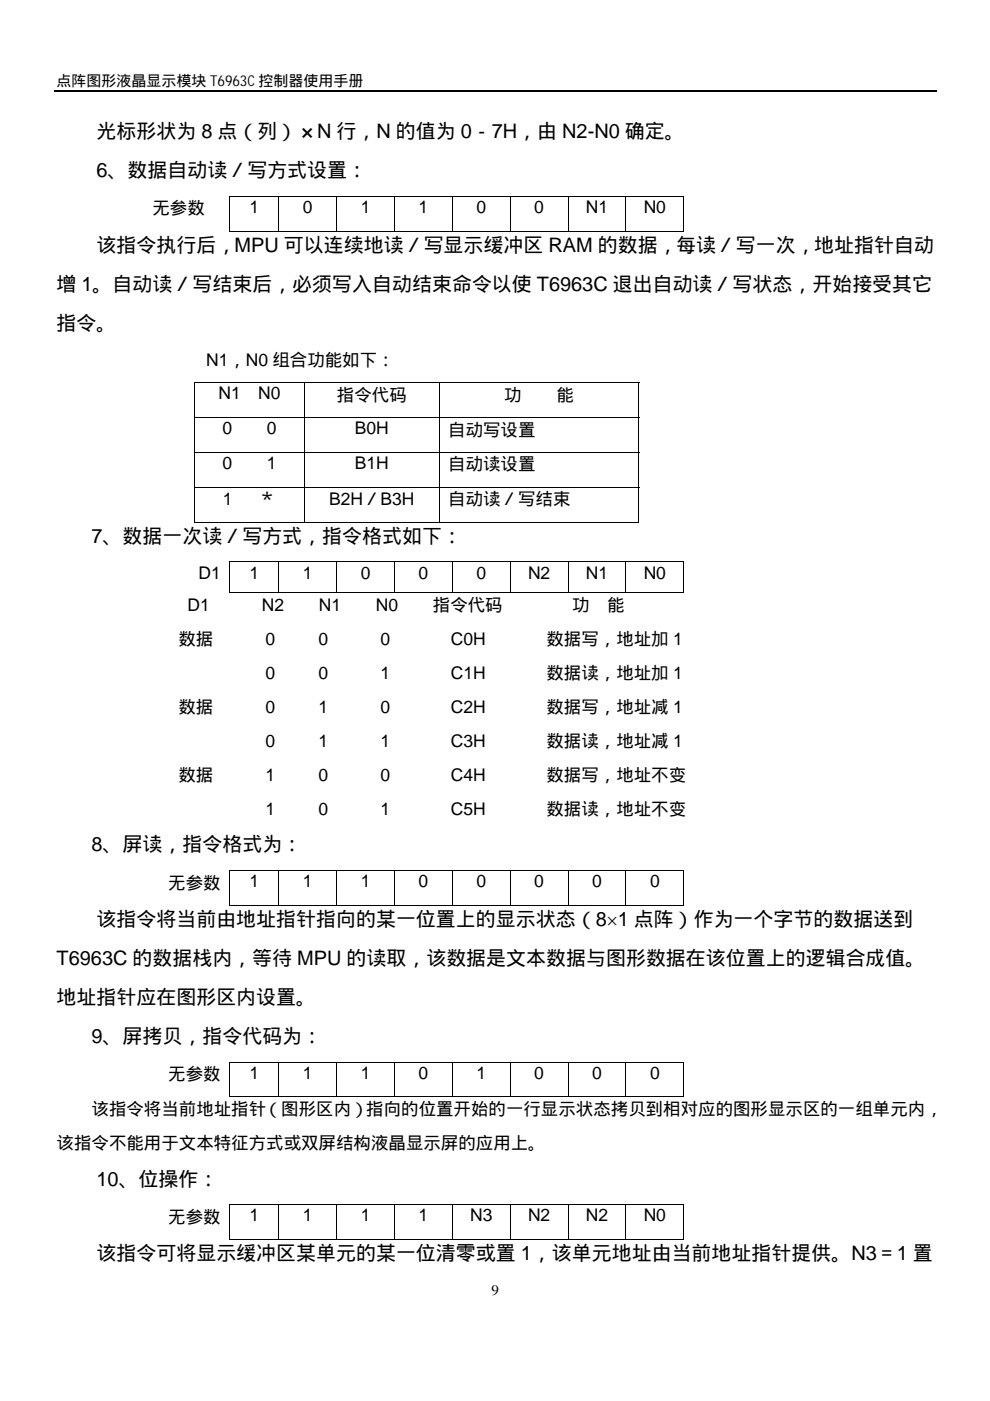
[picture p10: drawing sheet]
<svg xmlns="http://www.w3.org/2000/svg" width="210mm" height="297mm" viewBox="0 0 210 297" stroke-linecap="round" stroke-linejoin="round" font-family="sans-serif">
<defs><g id="words">
<g font-size="4.2">
<text x="20.5" y="29.3">光标形状为 8 点（列）×N 行，N 的值为 0－7H，由 N2-N0 确定。</text>
<text x="20.5" y="37.5">6、数据自动读／写方式设置：</text>
<text x="20.5" y="53.4">该指令执行后，MPU 可以连续地读／写显示缓冲区 RAM 的数据，每读／写一次，地址指针自动</text>
<text x="12" y="61.6">增 1。自动读／写结束后，必须写入自动结束命令以使 T6963C 退出自动读／写状态，开始接受其它</text>
<text x="12" y="69.9">指令。</text>
<text x="19.4" y="115.1">7、数据一次读／写方式，指令格式如下：</text>
<text x="19.4" y="180.5">8、屏读，指令格式为：</text>
<text x="20.5" y="196.3">该指令将当前由地址指针指向的某一位置上的显示状态（8×1 点阵）作为一个字节的数据送到</text>
<text x="12" y="204.6">T6963C 的数据栈内，等待 MPU 的读取，该数据是文本数据与图形数据在该位置上的逻辑合成值。</text>
<text x="12" y="212.9">地址指针应在图形区内设置。</text>
<text x="19.4" y="221.1">9、屏拷贝，指令代码为：</text>
<text x="20.5" y="251.4">10、位操作：</text>
<text x="20.5" y="267.2">该指令可将显示缓冲区某单元的某一位清零或置 1，该单元地址由当前地址指针提供。N3＝1 置</text>
</g>
<g font-size="3.7">
<text x="32.3" y="45.4">无参数</text>
<text x="52.9" y="45.1">1</text>
<text x="64.2" y="45.1">0</text>
<text x="76.5" y="45.1">1</text>
<text x="88.8" y="45.1">1</text>
<text x="101" y="45.1">0</text>
<text x="113.3" y="45.1">0</text>
<text x="124.2" y="45.1">N1</text>
<text x="136.5" y="45.1">N0</text>
<text x="43.7" y="77.6">N1，N0 组合功能如下：</text>
<text x="46.4" y="84.7">N1</text>
<text x="54.8" y="84.7">N0</text>
<text x="71.4" y="85">指令代码</text>
<text x="106.9" y="85">功</text>
<text x="118" y="85">能</text>
<text x="47.2" y="92.1">0</text>
<text x="56.6" y="92.1">0</text>
<text x="75.3" y="92.1">B0H</text>
<text x="95" y="92.4">自动写设置</text>
<text x="47.2" y="99.5">0</text>
<text x="56.6" y="99.5">1</text>
<text x="75.3" y="99.5">B1H</text>
<text x="95" y="99.7">自动读设置</text>
<text x="47.3" y="107.1">1</text>
<text x="54.8" y="107.1">＊</text>
<text x="69.8" y="107.1">B2H／B3H</text>
<text x="95" y="107.1">自动读／写结束</text>
<text x="42.1" y="122.7">D1</text>
<text x="52.9" y="122.7">1</text>
<text x="64.2" y="122.7">1</text>
<text x="76.5" y="122.7">0</text>
<text x="88.8" y="122.7">0</text>
<text x="101" y="122.7">0</text>
<text x="111.9" y="122.7">N2</text>
<text x="124.2" y="122.7">N1</text>
<text x="136.5" y="122.7">N0</text>
<text x="39.8" y="129.5">D1</text>
<text x="55.5" y="129.5">N2</text>
<text x="67.6" y="129.5">N1</text>
<text x="79.7" y="129.5">N0</text>
<text x="91.8" y="129.5">指令代码</text>
<text x="121.3" y="129.5">功</text>
<text x="128.7" y="129.5">能</text>
<text x="37.8" y="136.7">数据</text>
<text x="56.3" y="136.7">0</text>
<text x="67.5" y="136.7">0</text>
<text x="80.7" y="136.7">0</text>
<text x="95.6" y="136.7">C0H</text>
<text x="115.9" y="136.7">数据写，地址加 1</text>
<text x="56.3" y="143.9">0</text>
<text x="67.5" y="143.9">0</text>
<text x="80.7" y="143.9">1</text>
<text x="95.6" y="143.9">C1H</text>
<text x="115.9" y="143.9">数据读，地址加 1</text>
<text x="37.8" y="151.1">数据</text>
<text x="56.3" y="151.1">0</text>
<text x="67.5" y="151.1">1</text>
<text x="80.7" y="151.1">0</text>
<text x="95.6" y="151.1">C2H</text>
<text x="115.9" y="151.1">数据写，地址减 1</text>
<text x="56.3" y="158.3">0</text>
<text x="67.5" y="158.3">1</text>
<text x="80.7" y="158.3">1</text>
<text x="95.6" y="158.3">C3H</text>
<text x="115.9" y="158.3">数据读，地址减 1</text>
<text x="37.8" y="165.5">数据</text>
<text x="56.3" y="165.5">1</text>
<text x="67.5" y="165.5">0</text>
<text x="80.7" y="165.5">0</text>
<text x="95.6" y="165.5">C4H</text>
<text x="115.9" y="165.5">数据写，地址不变</text>
<text x="56.3" y="172.8">1</text>
<text x="67.5" y="172.8">0</text>
<text x="80.7" y="172.8">1</text>
<text x="95.6" y="172.8">C5H</text>
<text x="115.9" y="172.8">数据读，地址不变</text>
<text x="35.7" y="188.4">无参数</text>
<text x="52.9" y="188.1">1</text>
<text x="64.2" y="188.1">1</text>
<text x="76.5" y="188.1">1</text>
<text x="88.8" y="188.1">0</text>
<text x="101" y="188.1">0</text>
<text x="113.3" y="188.1">0</text>
<text x="125.5" y="188.1">0</text>
<text x="137.8" y="188.1">0</text>
<text x="35.7" y="229">无参数</text>
<text x="52.9" y="228.7">1</text>
<text x="64.2" y="228.7">1</text>
<text x="76.5" y="228.7">1</text>
<text x="88.8" y="228.7">0</text>
<text x="101" y="228.7">1</text>
<text x="113.3" y="228.7">0</text>
<text x="125.5" y="228.7">0</text>
<text x="137.8" y="228.7">0</text>
<text x="19.4" y="236.4">该指令将当前地址指针（图形区内）指向的位置开始的一行显示状态拷贝到相对应的图形显示区的一组单元内，</text>
<text x="12" y="243.6">该指令不能用于文本特征方式或双屏结构液晶显示屏的应用上。</text>
<text x="35.7" y="259.2">无参数</text>
<text x="52.9" y="259">1</text>
<text x="64.2" y="259">1</text>
<text x="76.5" y="259">1</text>
<text x="88.8" y="259">1</text>
<text x="99.7" y="259">N3</text>
<text x="111.9" y="259">N2</text>
<text x="124.2" y="259">N2</text>
<text x="136.5" y="259">N0</text>
</g>
<g font-size="3.2">
<text x="12" y="18.3">点阵图形液晶显示模块 T6963C控制器使用手册</text>
<text x="104.2" y="274.6">9</text>
</g>
</g></defs>
<path d="M11.5 19.4h187.1" fill="none" stroke="#000" stroke-width=".25"/>
<g fill="#000">
<path d="M48.6 41.5h.2v.2h-.2zM144.9 41.5h.2v.2h-.2zM144.9 48.9h.2v.2h-.2zM41.2 81.1h.2v.1h-.2zM135.4 81.1h.2v.1h-.2zM48.6 119h.2v.2h-.2zM135.4 110.6h.2v.2h-.2zM144.9 119h.2v.2h-.2zM144.9 125.6h.2v.1h-.2zM48.6 184.5h.2v.2h-.2zM144.9 184.5h.2v.2h-.2zM144.9 191.9h.2v.2h-.2z"/>
<path d="M48.6 225.1h.2v.2h-.2zM144.9 225.1h.2v.2h-.2zM144.9 232.5h.2v.1h-.2zM48.6 255.3h.2v.2h-.2zM144.9 255.3h.2v.2h-.2zM144.9 262.7h.2v.2h-.2z"/>
</g>
<g fill="none" stroke="#000" stroke-width=".21">
<path d="M48.6 41.6h96.5M48.6 49h10.4M48.7 41.7v7.4M59.1 41.7v7.4M59.2 49h12.1M71.4 41.7v7.4M71.5 49h12.1M83.7 41.7v7.4M83.7 49h12.1M95.9 41.7v7.4M96 49h12.1M108.2 41.7v7.4"/>
<path d="M108.3 49h12.1M120.4 41.7v7.4M120.5 49h12.1M132.7 41.7v7.4M132.8 49h12.1M145 41.7v7.4M41.2 81.2h94.4M41.2 88.5h94.4M41.2 95.9h94.4M41.3 81.2v7.3M41.3 88.6v7.2M41.3 96v7.2"/>
<path d="M64.6 81.2v7.3M64.6 88.6v7.2M64.6 96v7.2M93.1 81.2v7.3M93.1 88.6v7.2M93.1 96v7.2M135.5 81.2v7.3M135.5 88.6v7.2M135.5 96v7.2M41.2 103.3h94.4M41.2 110.7h23.3M41.3 103.4v7.4"/>
<path d="M48.6 119.1h96.5M48.7 119.2v6.5M59.1 119.2v6.5M64.6 103.4v7.4M64.6 110.7h28.4M71.4 119.2v6.5M83.7 119.2v6.5M93.1 103.4v7.4M93.2 110.7h42.2M95.9 119.2v6.5M108.2 119.2v6.5M120.4 119.2v6.5"/>
<path d="M132.7 119.2v6.5M135.5 103.4v7.4M145 119.2v6.5M48.6 125.6h10.4M59.2 125.6h12.1M71.5 125.6h12.1M83.7 125.6h12.1M96 125.6h12.1M108.3 125.6h12.1M120.5 125.6h12.1M132.8 125.6h12.1M48.6 184.6h96.5"/>
<path d="M48.6 192h10.4M48.7 184.7v7.4M59.1 184.7v7.4M59.2 192h12.1M71.4 184.7v7.4M71.5 192h12.1M83.7 184.7v7.4M83.7 192h12.1M95.9 184.7v7.4M96 192h12.1M108.2 184.7v7.4M108.3 192h12.1"/>
<path d="M120.4 184.7v7.4M120.5 192h12.1M132.7 184.7v7.4M132.8 192h12.1M145 184.7v7.4M48.6 225.2h96.5M48.6 232.6h10.4M48.7 225.3v7.3M59.1 225.3v7.3M59.2 232.6h12.1M71.4 225.3v7.3M71.5 232.6h12.1"/>
<path d="M83.7 225.3v7.3M83.7 232.6h12.1M95.9 225.3v7.3M96 232.6h12.1M108.2 225.3v7.3M108.3 232.6h12.1M120.4 225.3v7.3M120.5 232.6h12.1M132.7 225.3v7.3M132.8 232.6h12.1M145 225.3v7.3M48.6 255.4h96.5"/>
<path d="M48.7 255.5v7.4M59.1 255.5v7.4M71.4 255.5v7.4M83.7 255.5v7.4M95.9 255.5v7.4M108.2 255.5v7.4M120.4 255.5v7.4M132.7 255.5v7.4M145 255.5v7.4M48.6 262.8h10.4M59.2 262.8h12.1M71.5 262.8h12.1"/>
<path d="M83.7 262.8h12.1M96 262.8h12.1M108.3 262.8h12.1M120.5 262.8h12.1M132.8 262.8h12.1"/>
</g>
<use href="#words"/>
</svg>
